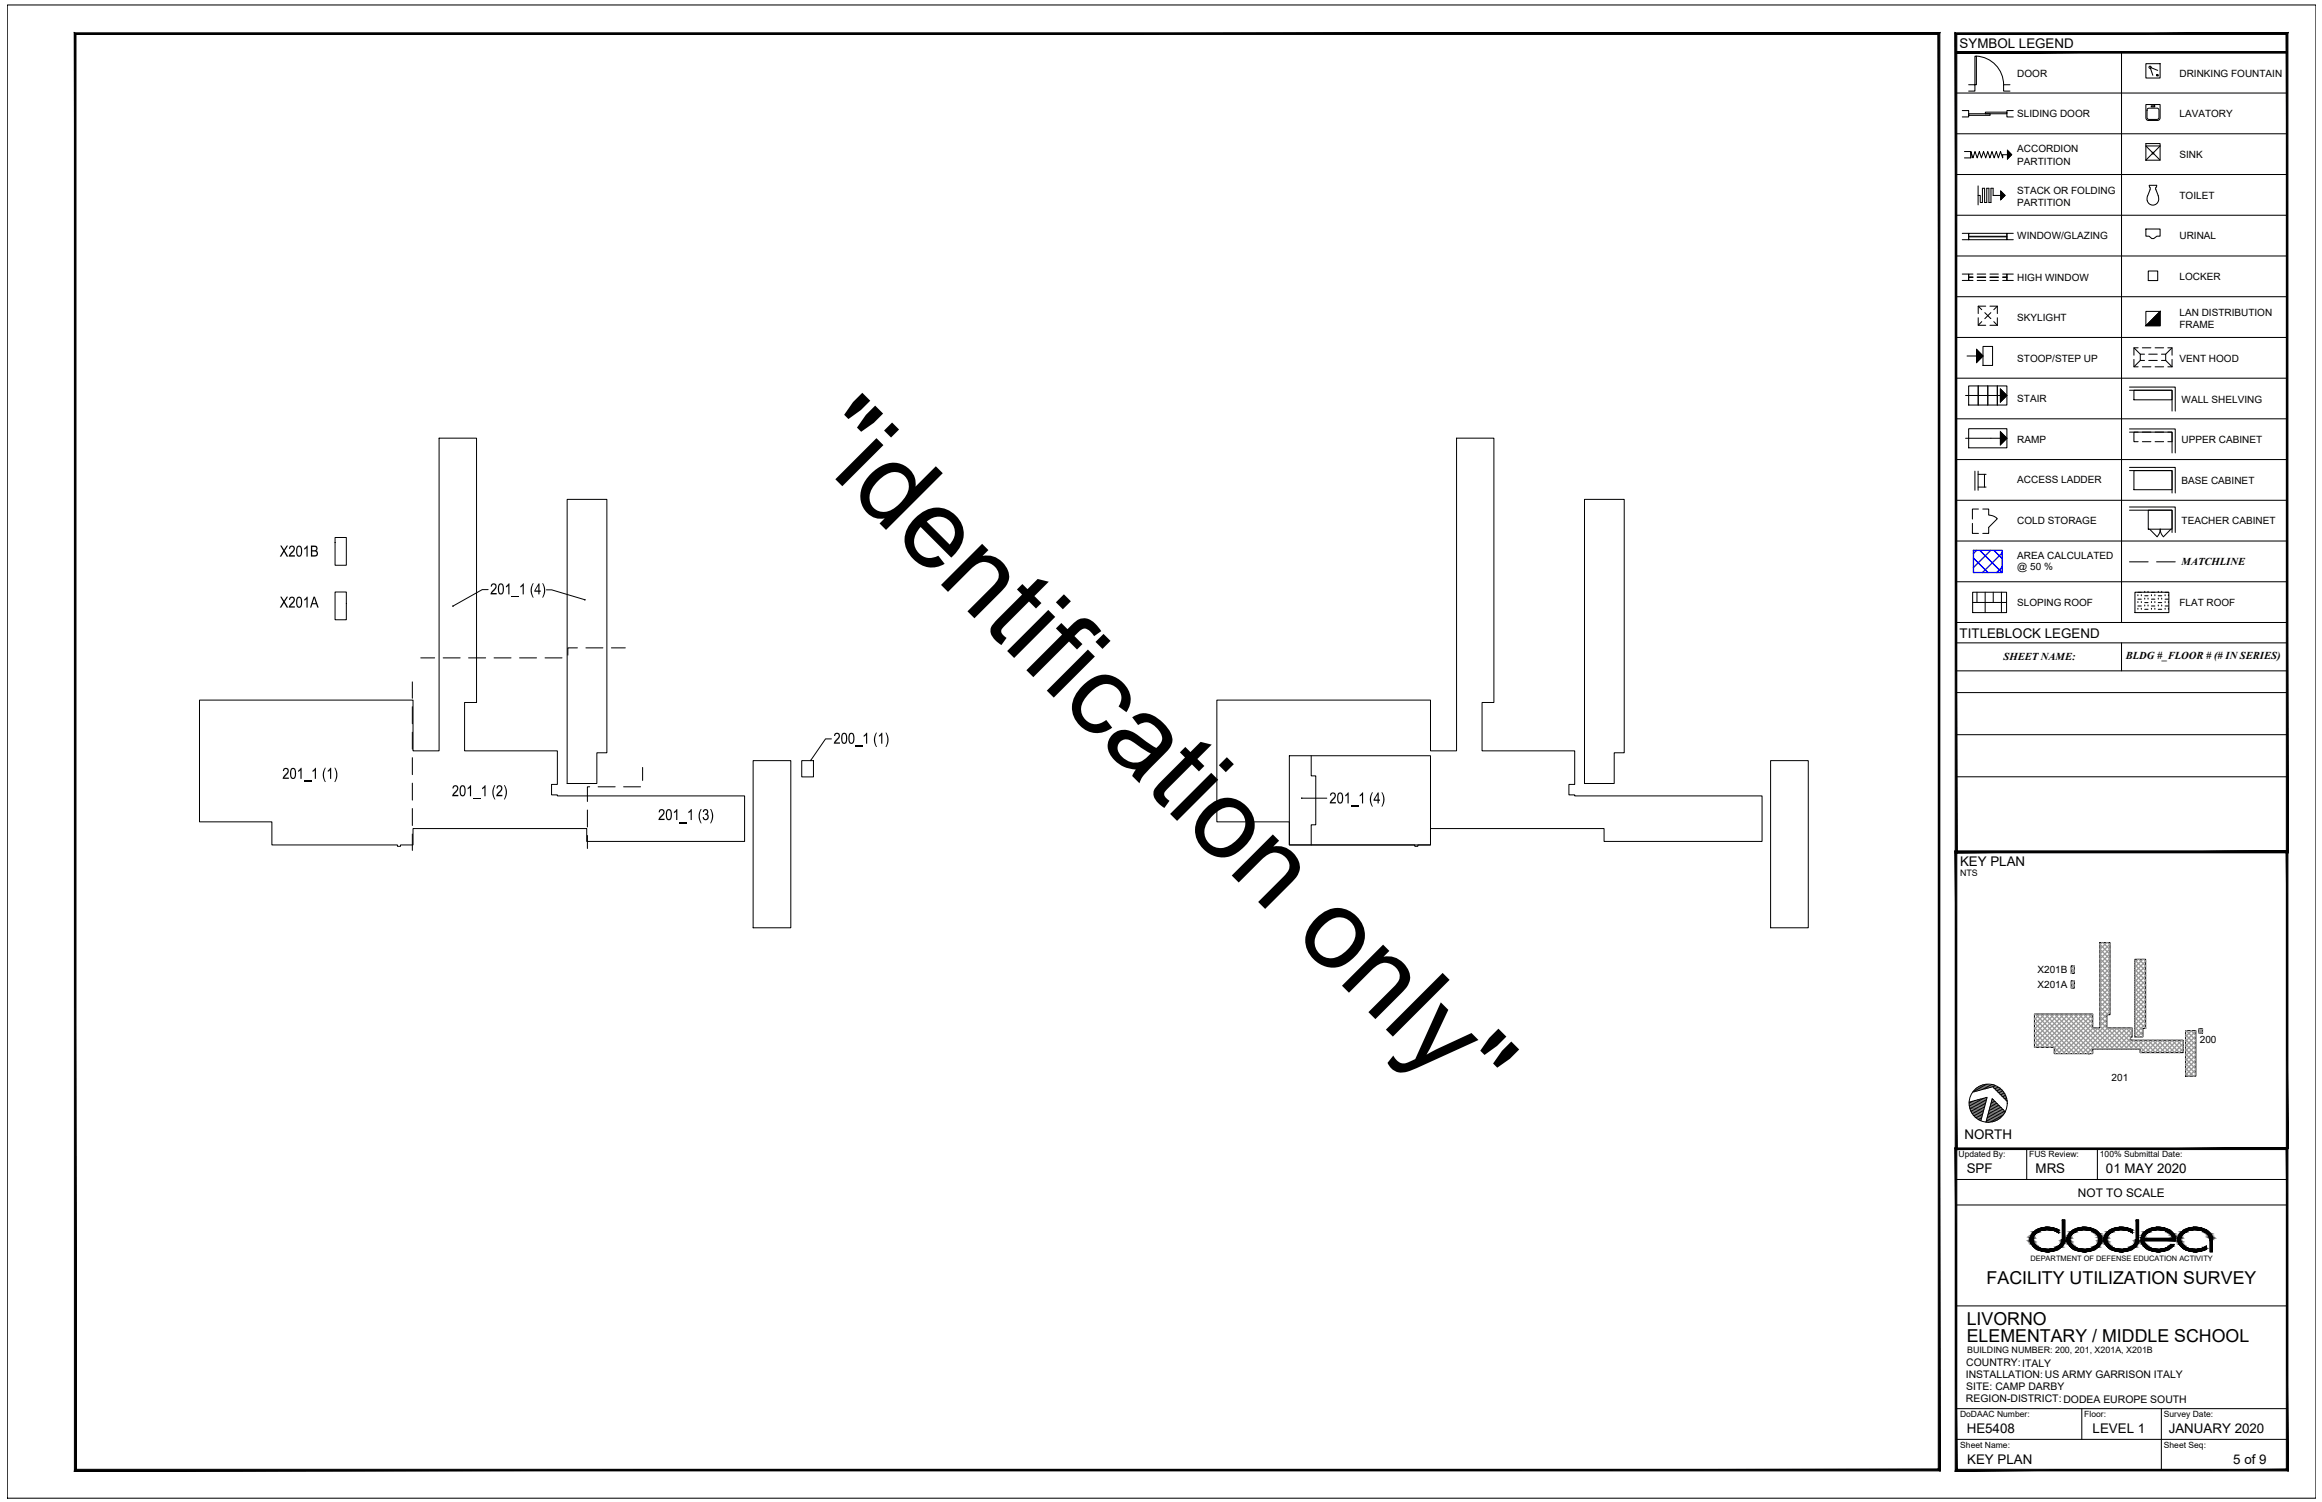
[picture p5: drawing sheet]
<svg xmlns="http://www.w3.org/2000/svg" width="432mm" height="279mm" viewBox="0 0 432 279" stroke-linecap="round" stroke-linejoin="round" font-family="sans-serif">
<defs><g id="words">
<text font-size="20.8" x="149.1" y="82.9" transform="rotate(45 149.1 82.9)">&quot;identification only&quot;</text>
<g font-size="3.3">
<text x="369.4" y="238.9">FACILITY UTILIZATION SURVEY</text>
<text x="365.7" y="246.4">LIVORNO</text>
<text x="365.7" y="249.6">ELEMENTARY / MIDDLE SCHOOL</text>
</g>
<g font-size="3.2">
<text x="52" y="103.5">X201B</text>
<text x="52" y="113">X201A</text>
<text x="91.1" y="110.6">201_1 (4)</text>
<text x="155" y="138.3">200_1 (1)</text>
<text x="52.5" y="144.9">201_1 (1)</text>
<text x="84" y="148.1">201_1 (2)</text>
<text x="247.2" y="149.5">201_1 (4)</text>
<text x="122.4" y="152.5">201_1 (3)</text>
</g>
<g font-size="2.5">
<text x="364.4" y="8.9">SYMBOL LEGEND</text>
<text x="364.4" y="118.7">TITLEBLOCK LEGEND</text>
<text x="364.5" y="161">KEY PLAN</text>
<text x="365.3" y="211.9">NORTH</text>
<text x="365.7" y="218.3">SPF</text>
<text x="378.5" y="218.3">MRS</text>
<text x="391.6" y="218.3">01 MAY 2020</text>
<text x="365.7" y="266.6">HE5408</text>
<text x="389.1" y="266.6">LEVEL 1</text>
<text x="403.3" y="266.6">JANUARY 2020</text>
<text x="365.8" y="272.3">KEY PLAN</text>
<text x="415.3" y="272.3">5 of 9</text>
</g>
<text font-size="2.2" x="386.4" y="222.6">NOT TO SCALE</text>
<g font-size="2">
<text x="405.7" y="105">MATCHLINE</text>
<text x="372.6" y="122.7">SHEET NAME:</text>
<text x="395.3" y="122.5">BLDG #_FLOOR # (# IN SERIES)</text>
</g>
<g font-size="1.9">
<text x="375.1" y="14.3">DOOR</text>
<text x="405.3" y="14.4">DRINKING FOUNTAIN</text>
<text x="375.1" y="21.8">SLIDING DOOR</text>
<text x="405.3" y="21.8">LAVATORY</text>
<text x="375.1" y="28.4">ACCORDION</text>
<text x="405.3" y="29.5">SINK</text>
<text x="375.1" y="30.6">PARTITION</text>
<text x="375.1" y="36.1">STACK OR FOLDING</text>
<text x="375.1" y="38.4">PARTITION</text>
<text x="405.3" y="37">TOILET</text>
<text x="375.1" y="44.5">WINDOW/GLAZING</text>
<text x="405.3" y="44.5">URINAL</text>
<text x="375.1" y="52.2">HIGH WINDOW</text>
<text x="405.3" y="52.1">LOCKER</text>
<text x="375.1" y="59.8">SKYLIGHT</text>
<text x="405.3" y="58.8">LAN DISTRIBUTION</text>
<text x="405.3" y="61.1">FRAME</text>
<text x="375.1" y="67.3">STOOP/STEP UP</text>
<text x="405.3" y="67.3">VENT HOOD</text>
<text x="375.1" y="74.8">STAIR</text>
<text x="405.7" y="74.9">WALL SHELVING</text>
<text x="375.1" y="82.5">RAMP</text>
<text x="405.7" y="82.5">UPPER CABINET</text>
<text x="375.1" y="89.9">ACCESS LADDER</text>
<text x="405.7" y="90">BASE CABINET</text>
<text x="375.1" y="97.6">COLD STORAGE</text>
<text x="405.7" y="97.5">TEACHER CABINET</text>
<text x="375.1" y="103.9">AREA CALCULATED</text>
<text x="375.1" y="106.1">@ 50 %</text>
<text x="375.1" y="112.7">SLOPING ROOF</text>
<text x="405.3" y="112.7">FLAT ROOF</text>
<text x="378.9" y="183.7">X201A</text>
<text x="378.9" y="181">X201B</text>
<text x="409.1" y="194">200</text>
<text x="392.7" y="201.1">201</text>
<text x="365.6" y="256.4">INSTALLATION: US ARMY GARRISON ITALY</text>
<text x="365.6" y="254.2">COUNTRY:ITALY</text>
<text x="365.6" y="260.9">REGION-DISTRICT: DODEA EUROPE SOUTH</text>
<text x="365.6" y="258.6">SITE: CAMP DARBY</text>
</g>
<g font-size="1.7">
<text x="364.5" y="162.9">NTS</text>
<text x="365.8" y="251.7">BUILDING NUMBER: 200, 201, X201A, X201B</text>
</g>
<g font-size="1.6">
<text x="364.2" y="215.3">Updated By:</text>
<text x="377.4" y="215.3">FUS Review:</text>
<text x="390.5" y="215.3">100% Submittal Date:</text>
<text x="364.5" y="263.6">DoDAAC Number:</text>
<text x="387.6" y="263.6">Floor:</text>
<text x="402.4" y="263.6">Survey Date:</text>
<text x="364.5" y="269.3">Sheet Name:</text>
<text x="402.4" y="269.3">Sheet Seq:</text>
</g>
<text font-size="1.4" x="377.6" y="234.6">DEPARTMENT OF DEFENSE EDUCATION ACTIVITY</text>
</g></defs>
<!-- layer: A-WALL-FULL-EXTR -->
<path d="M62.3 100h2.1v5.1h-2.1zM81.7 81.5h6.9v49.2h-2.2v9h17.2v6.2h-1v2h1v.2h34.9v8.4h-29.4v-2.4h-32.3v3.1h-2.3v.2h-.6v-.2h-23.3v-4.3h-13.5v-22.7h39.7v9.5h4.9zM105.5 92.9h7.4v47.1h-1.9v5.7h-5.5zM270.9 81.5h6.9v49.2h-2.2v9h17.2v6.2h-1v2h1v.2h34.9v8.4h-29.4v-2.4h-32.3v3.1h-2.3v.2h-.6v-.2h-23.3v-4.3h-13.5v-22.7h39.7v9.5h4.9zM294.7 92.9h7.3v47.1h-1.8v5.7h-5.5zM62.3 110.1h2.1v5.2h-2.1zM140.1 141.5h7v31.1h-7zM149.1 141.5h2.2v3h-2.2zM239.8 140.6h26.2v16.6h-26.2zM243.8 140.6v3.7h.9v9.1h-.9v3.8M329.3 141.5h7v31.1h-7z" fill="none" stroke="#000" stroke-width=".19"/>
<!-- layer: G-ANNO-MATC -->
<g fill="none" stroke="#000" stroke-width=".19">
<path d="M76.7 126.8v3.1M76.7 131.5v3.1M76.7 136.2v3.2M78.2 122.4h2.6M82.4 122.4h3.2M87.1 122.4h3.2M91.9 122.4h3.1M96.6 122.4h3.2M101.4 122.4h3.1M107.4 120.5h-1.8v1.4M109 120.5h3.1M113.7 120.5h2.6"/>
<path d="M76.7 140.9v3.2M76.7 145.7v3.1M76.7 150.4v3.2M76.7 155.1v3.1M109.2 150.7v3.1M109.2 155.4v2.4M109.7 146.4h-.5v2.7M111.2 146.4h3.2M116 146.4h3.1M119.5 142.8v2.4"/>
</g>
<!-- layer: 0 -->
<path d="M84.2 112.7l.1 .1M90.8 109.7h-1.1l-5.5 3.1M101.6 109.7h1l6.2 1.9M108.8 111.5l-.1 .1M154.6 137.4h-1.1l-2.8 4.1M150.7 141.4l.1 .1M242 148.5h4.7M242.1 148.4v.1" fill="none" stroke="#000" stroke-width=".19"/>
<!-- layer: XTB|G-ANNO-TEXT -->
<g fill="none" stroke="#000" stroke-width=".19">
<path d="M1.3 .9h429.4v277.8h-429.4zM363.7 9.7h61.6M363.7 17.3h61.6M394.5 9.7v106.1M363.7 24.9h61.6M363.7 32.5h61.6M363.7 40h61.6M363.7 47.6h61.6M363.7 55.2h61.6M363.7 62.8h61.6M363.7 70.4h61.6M363.7 77.9h61.6"/>
<path d="M363.7 85.5h61.6M363.7 93.1h61.6M363.7 100.6h61.6M363.7 108.2h61.6M363.7 115.8h61.6M363.7 128.8h61.6M363.7 136.7h61.6M363.7 144.5h61.6M363.7 219.4h61.6M363.7 213.7h61.6M376.9 213.7v5.7M390 213.7v5.7"/>
<path d="M363.7 224.1h61.6M378.2 229.9l-.2 .7 .2 .6M378.2 231.2a3.3 3.3 0 0 0 3.6 1.1M378.8 229.3l-.6 .6M381.8 228.9a3.9 3.9 0 0 0-3 .4M381.9 228.9l.8 .4M382.7 229.3l.1 .1M382.8 228.8a3.8 3.8 0 0 0-5.1 1.2 2.35 2.35 0 0 0 2.1 2.8 3.4 3.4 0 0 0 4.1-1.9l.1-4h-.5v3.7l-.2 .6M382.8 228.8v.6M383.3 231.2l-.6 .6-.8 .5M384.4 230.6h.1M384.9 230.6l.2 .6"/>
<path d="M384.9 230.6h.1M385 229.2a3.9 3.9 0 0 1 5.6 .5 2.24 2.24 0 0 1-2.1 3.1 3.4 3.4 0 0 1-4.1-1.9l.1-.9zM385.1 229.9l-.2 .7M385.1 231.2l.6 .6M385.7 229.3a3.8 3.8 0 0 1 3.9 0M385.7 229.3l-.6 .6M389.5 229.3l.7 .6M390.2 231.2a3.4 3.4 0 0 1-4.5 .7M390.2 229.9l.1 .7-.1 .6M391.9 229.9l-.2 .7 .2 .6M391.9 231.2l.6 .6M392.5 229.3a3.8 3.8 0 0 1 3.9 0"/>
<path d="M392.5 229.3l-.6 .6M396.5 228.8a3.8 3.8 0 0 0-5.1 1.2 2.35 2.35 0 0 0 2.2 2.8 4.2 4.2 0 0 0 3.1-.6M396.6 228.8l-.1 .6-.1-.1M397 231.2a3.4 3.4 0 0 1-4.5 .7M397.2 230.6l-.2 .6M397.2 230.6v-3.7h.5v4l-.4 .8-.6 .5M398.8 231.2l-.2-.4h5.9a2.66 2.66 0 0 0-2.8-2.5 3.2 3.2 0 0 0-3.5 2 2.56 2.56 0 0 0 2.5 2.5 3.7 3.7 0 0 0 3.6-1.3h-.6l-.4 .4-.9 .4M398.8 229.9l-.2 .4h5.5M398.8 231.2l.6 .7 .9 .4M399.4 229.3l-.6 .6M400.3 228.9l-.9 .4M402.4 228.9a4.1 4.1 0 0 0-2.2 0"/>
<path d="M402.4 232.3a4.1 4.1 0 0 1-2.2 0M402.4 228.9l.9 .4M403.3 229.3l.6 .6M403.9 229.9l.2 .4M405.7 229.9l-.2 .7 .2 .6M405.7 231.2a3.4 3.4 0 0 0 4.5 .7M406.3 229.3a3.8 3.8 0 0 1 3.9 0M406.3 229.3l-.6 .6M410.2 229.3l.6 .6M410.3 231.8h-.1M410.3 231.8v.5M410.8 229.9l.2 .7v2.3h.4v-2.3a2.87 2.87 0 0 0-3.2-2.3 2.92 2.92 0 0 0-3.2 2.3 2.89 2.89 0 0 0 3.2 2.2l1.2-.1 .9-.4"/>
<path d="M363.7 242.9h61.6M363.7 267.8h61.6M363.7 262h61.6M387.1 262v5.8M401.9 262v11.5"/>
</g>
<g fill="#000" stroke="#000" stroke-width=".19">
<path d="M379.9 232.8h1.7zM380.4 228.3h.8zM382.4 229.1h.4v.2zM386.8 232.8h1.6zM387.2 228.3h.8zM391.7 229.5h.6zM393.7 232.8h1.6zM394.1 228.3h.8zM396.2 229.1h.4v.2zM400.6 232.8h1.6zM401 228.3h.8zM407.4 232.8h1.6z"/>
<path d="M407.8 228.3h.8zM409 232.3h1.3zM410.2 231.9l.1-.1z"/>
<path d="M363.7 9.6v.3l61.6-.3zM363.7 9.9l61.6-.3v.3z"/>
<path d="M363.9 6.4h61.3l.3-.3zM363.6 6.1h61.9l-61.6 .3zM363.6 6.1l.3 152.2v-151.9zM363.6 6.1l.3 152.2-.3 .3zM363.9 158.3l-.3 .3 61.6-.3zM363.6 158.6l61.6-.3 .3 .3zM425.2 6.4v151.9l.3 .3zM425.2 6.4l.3-.3v152.5z"/>
<path d="M363.6 158.3v55.4h.3zM363.6 158.3l.3 .3v55.1zM363.6 158.3l.3 .3 61.6-.3zM363.9 158.6l61.6-.3-.3 .3zM425.5 158.3l-.3 .3 .3 55.1zM425.2 158.6l.3 55.1h-.3z"/>
<path d="M377.8 231.5h.6zM377.8 231.5h.6z"/>
<path d="M377.6 230.6l.4 .2v-.2zM377.6 230.6l.4 .2h-.4z"/>
<path d="M377.6 230.3l.4 .1zM377.6 230.3l.4 .1z"/>
<path d="M377.6 230.4l.4 .2v-.2zM377.6 230.4l.4 .2h-.4z"/>
<path d="M377.6 230.8h.4zM377.6 230.8h.4z"/>
<path d="M377.6 230.8l.5 .1-.1-.1zM377.6 230.8l.5 .1h-.5z"/>
<path d="M377.6 230.2l.4 .1 .1-.1zM377.6 230.2l.4 .1h-.4z"/>
<path d="M377.6 230.9l.5 .1v-.1zM377.6 230.9l.5 .1h-.5z"/>
<path d="M377.6 230.1h.5zM377.6 230.1h.5z"/>
<path d="M377.6 230.1l.5 .1v-.1zM377.6 230.1l.5 .1h-.5z"/>
<path d="M377.6 231l.5 .1zM377.6 231l.5 .1z"/>
<path d="M377.6 231.1l.6 .1-.1-.1zM377.6 231.1l.6 .1h-.5z"/>
<path d="M377.7 229.9l.4 .2 .1-.2zM377.7 229.9l.4 .2h-.5z"/>
<path d="M377.7 231.2l.5 .1zM377.7 231.2l.5 .1z"/>
<path d="M377.7 229.9h.5zM377.7 229.9h.5z"/>
<path d="M377.7 231.3l.7 .2-.2-.2zM377.7 231.3l.7 .2h-.6z"/>
<path d="M377.8 229.7l.4 .2 .2-.2zM377.8 229.7l.4 .2h-.5z"/>
<path d="M377.8 231.5l.8 .2-.2-.2zM377.8 231.5l.8 .2h-.6z"/>
<path d="M378 229.5h.6zM378 229.5h.6z"/>
<path d="M378 229.5l.4 .2 .2-.2zM378 229.5l.4 .2h-.6zM377.8 229.7h.6zM377.8 229.7h.6z"/>
<path d="M378 231.7h.6zM378 231.7h.6z"/>
<path d="M378 231.7l.8 .2-.2-.2zM378 231.7l.8 .2h-.7z"/>
<path d="M378.1 229.3l.5 .2 .2-.2zM378.1 229.3l.5 .2h-.6z"/>
<path d="M378.1 231.9h.8zM378.1 231.9h.8z"/>
<path d="M378.1 229.2h.8zM378.1 229.2l.7 .1z"/>
<path d="M378.1 231.9l1 .1-.2-.1zM378.1 231.9l1 .1h-.8z"/>
<path d="M378.3 229.1l.6 .1 .2-.1zM378.1 229.2l.2-.1 .6 .1z"/>
<path d="M378.3 232l.9 .1zM378.3 232l.9 .1z"/>
<path d="M378.3 229.1h.9zM378.3 229.1h.8z"/>
<path d="M378.3 232.1h1.1zM378.3 232.1h1.1z"/>
<path d="M378.4 229h1zM378.3 229.1h.9z"/>
<path d="M378.4 232.1l1.2 .2zM378.4 232.1l1.2 .2h-1z"/>
<path d="M378.6 228.9l.8 .1 .2-.1zM378.4 229l.2-.1 .8 .1z"/>
<path d="M378.6 232.3h1.1zM378.6 232.3h1.1z"/>
<path d="M378.6 228.9h1.1zM378.6 228.9h1z"/>
<path d="M378.6 232.3h1.4zM378.6 232.3h1.4z"/>
<path d="M379.9 232.8h1.3zM380.4 232.8h.8z"/>
<path d="M378.7 228.8h1.3zM378.6 228.9h1.1z"/>
<path d="M378.7 232.3l1.7 .1zM378.7 232.3l1.7 .1z"/>
<path d="M378.8 228.8h1.6zM378.7 228.8h1.3z"/>
<path d="M378.8 232.4h2zM378.8 232.4h2z"/>
<path d="M378.8 228.7h2zM378.8 228.8h1.6z"/>
<path d="M380.4 228.3l1.2 .1zM379.9 228.4h1.7z"/>
<path d="M379.9 228.4h2.1zM379.6 228.4h2.4z"/>
<path d="M379.6 228.4l2.7 .2-.3-.2zM379.3 228.6l.3-.2 2.7 .2z"/>
<path d="M379.6 232.7h2.4zM379.6 232.7l2 .1z"/>
<path d="M379.3 228.6h3zM379.2 228.6h3.1z"/>
<path d="M379.2 228.6l3.4 .1-.3-.1zM379 228.7l.2-.1 3.4 .1z"/>
<path d="M379.2 232.6l2.8 .1 .3-.1zM379.2 232.6l2.8 .1z"/>
<path d="M382.4 229.1l.4 .2zM382.7 229.3l.1 .1z"/>
<path d="M379 228.7h3.6zM378.9 228.7h3.7z"/>
<path d="M378.9 228.7h3.8zM378.8 228.7h3.9z"/>
<path d="M378.9 232.4l3.4 .2 .3-.2zM378.9 232.4l3.4 .2h-3.1z"/>
<path d="M380.8 228.7l1.9 .1zM380.8 228.7l1.9 .1z"/>
<path d="M378.8 232.4h3.9zM378.8 232.4h3.8z"/>
<path d="M381.1 228.8h1.7zM381.1 228.8h1.7z"/>
<path d="M381.1 232.4h1.6zM380.8 232.4h1.9z"/>
<path d="M381.5 228.8h1.3zM381.5 228.8h1.3z"/>
<path d="M381.5 232.3h1.3zM381.1 232.4h1.6z"/>
<path d="M381.5 228.8l1.3 .1zM381.5 228.8l1.3 .1z"/>
<path d="M381.9 228.9l.9 .1v-.1zM381.9 228.9l.9 .1z"/>
<path d="M382.2 229l.6 .1v-.1zM382.2 229l.6 .1z"/>
<path d="M381.9 232.3h1zM381.5 232.3h1.3z"/>
<path d="M381.9 232.3h1.1zM381.9 232.3h1z"/>
<path d="M382.2 232.1l.8 .2 .1-.2zM381.9 232.3l.3-.2 .8 .2z"/>
<path d="M383.2 231.5h.5zM383.2 231.5h.5z"/>
<path d="M382.3 232.1h.9zM382.2 232.1h.9z"/>
<path d="M382.4 232h.8zM382.3 232.1h.9z"/>
<path d="M382.6 231.9l.6 .1 .2-.1zM382.4 232l.2-.1 .6 .1z"/>
<path d="M382.7 231.9h.7zM382.6 231.9h.8z"/>
<path d="M382.9 231.7h.7zM382.9 231.7h.7z"/>
<path d="M382.9 231.7l.5 .2 .2-.2zM382.7 231.9l.2-.2 .5 .2z"/>
<path d="M383.2 231.5l.4 .2 .1-.2zM383.2 231.5l.4 .2h-.7z"/>
<path d="M383.3 231.2l.5 .1zM383.3 231.2l.5 .1z"/>
<path d="M383.3 231.3l.4 .2 .1-.2zM383.3 231.3l.4 .2h-.5z"/>
<path d="M383.4 231l.5 .1zM383.4 231l.5 .1z"/>
<path d="M383.4 231.1l.4 .1 .1-.1zM383.4 231.1l.4 .1h-.5z"/>
<path d="M383.5 230.9l.4 .1v-.1zM383.5 230.9l.4 .1h-.5z"/>
<path d="M383.5 230.8h.5zM383.5 230.8h.5z"/>
<path d="M383.5 230.8l.4 .1 .1-.1zM383.5 230.8l.4 .1h-.4z"/>
<path d="M383.5 226.9l.5 3.7v-3.7zM383.5 226.9l.5 3.7h-.5z"/>
<path d="M383.5 230.6l.5 .2v-.2zM383.5 230.6l.5 .2h-.5z"/>
<path d="M384.7 229.7h.5zM384.7 229.7h.5z"/>
<path d="M384.7 231.5h.5zM384.7 231.5h.5z"/>
<path d="M384.4 230.6l.5 .2v-.2zM384.4 230.6l.5 .2h-.5z"/>
<path d="M384.4 230.3l.5 .1zM384.4 230.3l.5 .1z"/>
<path d="M384.4 230.4l.5 .2v-.2zM384.4 230.4l.5 .2h-.5z"/>
<path d="M384.4 230.8h.5zM384.4 230.8h.5z"/>
<path d="M384.4 230.8l.5 .1v-.1zM384.4 230.8l.5 .1h-.5z"/>
<path d="M384.4 230.2l.5 .1v-.1zM384.4 230.2l.5 .1h-.5z"/>
<path d="M384.4 230.9l.6 .1-.1-.1zM384.4 230.9l.6 .1h-.5z"/>
<path d="M384.5 230.1h.5zM384.5 230.1h.5z"/>
<path d="M384.5 230.1l.4 .1 .1-.1zM384.5 230.1l.4 .1h-.5z"/>
<path d="M384.5 231l.5 .1zM384.5 231l.5 .1z"/>
<path d="M384.5 231.1l.6 .1-.1-.1zM384.5 231.1l.6 .1h-.6z"/>
<path d="M384.5 229.9l.5 .2 .1-.2zM384.5 229.9l.5 .2h-.5z"/>
<path d="M384.5 231.2l.6 .1zM384.5 231.2l.6 .1z"/>
<path d="M384.5 229.9h.6zM384.5 229.9h.6z"/>
<path d="M384.5 231.3l.7 .2-.1-.2zM384.5 231.3l.7 .2h-.5z"/>
<path d="M384.7 229.7l.4 .2 .1-.2zM384.7 229.7l.4 .2h-.6z"/>
<path d="M384.7 231.5l.7 .2-.2-.2zM384.7 231.5l.7 .2h-.6z"/>
<path d="M384.8 229.5h.6zM384.8 229.5h.7z"/>
<path d="M384.8 229.5l.4 .2 .2-.2zM384.8 229.5l.4 .2h-.5z"/>
<path d="M384.8 231.7h.7zM384.8 231.7h.7z"/>
<path d="M384.8 231.7l.9 .2-.2-.2zM384.8 231.7l.9 .2h-.7z"/>
<path d="M385 229.3l.5 .2 .2-.2zM385 229.3l.5 .2h-.7z"/>
<path d="M385 231.9h.7zM385 231.9h.7z"/>
<path d="M385 229.2h.7zM385 229.2l.7 .1z"/>
<path d="M385 231.9l.9 .1-.2-.1zM385 231.9l.9 .1h-.8z"/>
<path d="M385.1 229.1l.6 .1 .2-.1zM385 229.2l.1-.1 .6 .1z"/>
<path d="M385.1 232l1 .1zM385.1 232l1 .1z"/>
<path d="M385.2 229.1h.9zM385.2 229.1h.7z"/>
<path d="M385.2 232.1h1zM385.2 232.1h1z"/>
<path d="M385.3 229h.9zM385.2 229.1h.9z"/>
<path d="M385.3 232.1l1.2 .2zM385.3 232.1l1.2 .2h-1.1z"/>
<path d="M385.4 228.9l.8 .1 .3-.1zM385.3 229l.1-.1 .8 .1z"/>
<path d="M385.4 232.3h1.1zM385.4 232.3h1.1z"/>
<path d="M385.4 228.9h1.1zM385.4 228.9h1.1z"/>
<path d="M385.4 232.3h1.5zM385.4 232.3h1.5z"/>
<path d="M386.8 232.8h1.2zM387.2 232.8h.8z"/>
<path d="M385.6 228.8h1.3zM385.4 228.9h1.1z"/>
<path d="M385.6 232.3l1.7 .1zM385.6 232.3l1.7 .1z"/>
<path d="M385.6 228.8h1.7zM385.6 228.8h1.3z"/>
<path d="M385.6 232.4h2zM385.6 232.4h2z"/>
<path d="M385.7 228.7h1.9zM385.6 228.8h1.7z"/>
<path d="M387.2 228.3l1.2 .1zM386.8 228.4h1.6z"/>
<path d="M386.8 228.4h2zM386.4 228.4h2.4z"/>
<path d="M386.4 228.4l2.8 .2-.4-.2zM386.1 228.6l.3-.2 2.8 .2z"/>
<path d="M386.4 232.7h2.4zM386.4 232.7l2 .1z"/>
<path d="M386.1 228.6l3.4 .1-.3-.1zM385.7 228.7l.4-.1 3.4 .1z"/>
<path d="M386.1 232.6l2.7 .1 .4-.1zM386.1 232.6l2.7 .1z"/>
<path d="M385.7 228.7h3.8zM385.7 228.7h3.8z"/>
<path d="M385.7 232.4l3.5 .2 .3-.2zM385.7 232.4l3.5 .2h-3.1z"/>
<path d="M387.6 228.7l2 .1zM387.6 228.7l2 .1z"/>
<path d="M385.7 232.4h3.8zM385.7 232.4h3.8z"/>
<path d="M388 228.8h1.7zM388 228.8h1.7z"/>
<path d="M388 232.4h1.6zM387.6 232.4h1.9z"/>
<path d="M388.4 228.8l1.4 .1zM388.4 228.8l1.4 .1z"/>
<path d="M388.4 232.3h1.3zM388 232.4h1.6z"/>
<path d="M388.7 228.9h1.1zM388.7 228.9h1.1z"/>
<path d="M388.7 232.3h1.1zM388.4 232.3h1.3z"/>
<path d="M388.7 228.9l1.2 .1-.1-.1zM388.7 228.9l1.2 .1z"/>
<path d="M388.7 232.3h1.1zM388.7 232.3h1.1z"/>
<path d="M389 229l1 .1zM389 229l1 .1z"/>
<path d="M389 232.1l.8 .2 .1-.2zM388.7 232.3l.3-.2 .8 .2z"/>
<path d="M390 229.7h.6zM390 229.7h.6z"/>
<path d="M390 231.5h.6zM390 231.5h.6z"/>
<path d="M389.2 229.1h.9zM389.2 229.1h.9z"/>
<path d="M389.2 232.1h.8zM389 232.1h.9z"/>
<path d="M389.3 229.1l.9 .1-.1-.1zM389.3 229.1l.9 .1h-.7z"/>
<path d="M389.3 232h.8zM389.2 232.1h.8z"/>
<path d="M389.5 229.2l.8 .1zM389.5 229.2l.8 .1z"/>
<path d="M389.5 231.9l.6 .1 .1-.1zM389.3 232l.2-.1 .6 .1z"/>
<path d="M389.6 229.3l.8 .2-.1-.2zM389.6 229.3l.8 .2h-.6z"/>
<path d="M389.6 231.9h.7zM389.5 231.9h.7z"/>
<path d="M389.8 229.5h.6zM389.8 229.5h.6z"/>
<path d="M389.8 229.5l.8 .2-.2-.2zM389.8 229.5l.8 .2h-.6z"/>
<path d="M389.8 231.7h.6zM389.8 231.7h.6z"/>
<path d="M389.8 231.7l.5 .2 .1-.2zM389.6 231.9l.2-.2 .5 .2z"/>
<path d="M390 229.7l.7 .2-.1-.2zM390 229.7l.7 .2h-.5z"/>
<path d="M390 231.5l.4 .2 .2-.2zM390 231.5l.4 .2h-.6z"/>
<path d="M390.2 229.9h.5zM390.2 229.9h.5z"/>
<path d="M390.2 229.9l.6 .2-.1-.2zM390.2 229.9l.6 .2h-.5z"/>
<path d="M390.2 231.2l.5 .1zM390.2 231.2l.5 .1z"/>
<path d="M390.2 231.3l.4 .2 .1-.2zM390.2 231.3l.4 .2h-.6z"/>
<path d="M390.3 230.1h.5zM390.3 230.1h.5z"/>
<path d="M390.3 230.1l.5 .1v-.1zM390.3 230.1l.5 .1z"/>
<path d="M390.3 231l.5 .1zM390.3 231l.5 .1z"/>
<path d="M390.3 231.1l.4 .1 .1-.1zM390.3 231.1l.4 .1h-.5z"/>
<path d="M390.3 230.2l.5 .1v-.1zM390.3 230.2l.5 .1h-.5z"/>
<path d="M390.3 230.9l.5 .1v-.1zM390.3 230.9l.5 .1h-.5z"/>
<path d="M390.3 230.3l.5 .1zM390.3 230.3l.5 .1z"/>
<path d="M390.3 230.4l.5 .2v-.2zM390.3 230.4l.5 .2h-.4z"/>
<path d="M390.4 230.6l.4 .2v-.2zM390.4 230.6l.4 .2h-.5z"/>
<path d="M390.3 230.8h.5zM390.3 230.8h.5z"/>
<path d="M390.3 230.8l.5 .1v-.1zM390.3 230.8l.5 .1h-.5z"/>
<path d="M391.5 231.5h.6zM391.5 231.5h.6z"/>
<path d="M391.3 230.4l.4 .2v-.2zM391.3 230.4l.4 .2h-.4z"/>
<path d="M391.3 230.6l.4 .2v-.2zM391.3 230.6l.4 .2h-.4z"/>
<path d="M391.3 230.8h.5zM391.3 230.8h.5z"/>
<path d="M391.3 230.3h.5zM391.3 230.3l.4 .1z"/>
<path d="M391.3 230.8l.5 .1v-.1zM391.3 230.8l.5 .1h-.5z"/>
<path d="M391.3 230.2l.5 .1v-.1zM391.3 230.2l.5 .1h-.5z"/>
<path d="M391.3 230.9l.5 .1v-.1zM391.3 230.9l.5 .1h-.5z"/>
<path d="M391.3 230.1l.5 .1v-.1zM391.3 230.1l.5 .1h-.5z"/>
<path d="M391.3 231l.6 .1zM391.3 231l.6 .1z"/>
<path d="M391.4 230.1h.5zM391.4 230.1h.4z"/>
<path d="M391.4 231.1l.5 .1v-.1zM391.4 231.1l.5 .1h-.5z"/>
<path d="M391.4 229.9l.5 .2v-.2zM391.4 229.9l.5 .2h-.5z"/>
<path d="M391.4 231.2l.6 .1zM391.4 231.2l.6 .1z"/>
<path d="M391.4 229.9h.6zM391.4 229.9h.5z"/>
<path d="M391.4 231.3l.7 .2-.1-.2zM391.4 231.3l.7 .2h-.6z"/>
<path d="M391.5 229.7l.5 .2 .1-.2zM391.5 229.7l.5 .2h-.6z"/>
<path d="M391.5 231.5l.8 .2-.2-.2zM391.5 231.5l.8 .2h-.6z"/>
<path d="M391.7 229.5l.4 .2 .2-.2zM391.7 229.5l.4 .2h-.6zM391.5 229.7h.6zM391.5 229.7h.6z"/>
<path d="M391.7 231.7h.6zM391.7 231.7h.6z"/>
<path d="M391.7 231.7l.8 .2-.2-.2zM391.7 231.7l.8 .2h-.6z"/>
<path d="M391.9 229.3l.4 .2 .2-.2zM391.9 229.3l.4 .2h-.6zM391.7 229.5h.6z"/>
<path d="M391.9 231.9h.7zM391.9 231.9h.7z"/>
<path d="M391.9 229.2h.7zM391.9 229.2l.6 .1z"/>
<path d="M391.9 231.9l.9 .1-.2-.1zM391.9 231.9l.9 .1h-.8z"/>
<path d="M392 229.1l.6 .1 .2-.1zM391.9 229.2l.1-.1 .6 .1z"/>
<path d="M392 232l1 .1zM392 232l1 .1z"/>
<path d="M392.1 229.1h.9zM392.1 229.1h.7z"/>
<path d="M392.1 232.1h1zM392.1 232.1h1z"/>
<path d="M392.2 229h.9zM392.1 229.1h.9z"/>
<path d="M392.2 232.1l1.2 .2zM392.2 232.1l1.2 .2h-1.1z"/>
<path d="M392.3 228.9h1.1zM392.3 228.9h1.1z"/>
<path d="M392.3 228.9l.8 .1 .3-.1zM392.2 229l.1-.1 .8 .1z"/>
<path d="M392.3 232.3h1.1zM392.3 232.3h1.1z"/>
<path d="M392.3 232.3h1.5zM392.3 232.3h1.5z"/>
<path d="M393.7 232.8h1.2zM394.1 232.8h.8z"/>
<path d="M392.4 228.8h1.4zM392.3 228.9h1.1z"/>
<path d="M392.4 232.3l1.7 .1zM392.4 232.3l1.7 .1z"/>
<path d="M392.5 228.8h1.6zM392.4 228.8h1.4z"/>
<path d="M392.5 232.4h2zM392.5 232.4h2z"/>
<path d="M392.5 228.7h2zM392.5 228.7l1.6 .1z"/>
<path d="M394.1 228.3l1.2 .1zM393.7 228.4h1.6z"/>
<path d="M393.7 228.4h2zM393.3 228.4h2.4z"/>
<path d="M393.3 228.4l2.7 .2-.3-.2zM393 228.6l.3-.2 2.7 .2z"/>
<path d="M393.3 232.7h2.4zM393.3 232.7l2 .1z"/>
<path d="M393 228.6h3zM392.9 228.6h3.1z"/>
<path d="M392.9 228.6l3.4 .1-.3-.1zM392.7 228.7l.2-.1 3.4 .1z"/>
<path d="M392.9 232.6l2.8 .1 .3-.1zM392.9 232.6l2.8 .1z"/>
<path d="M396.2 229.1l.4 .2zM396.4 229.3l.2 .1z"/>
<path d="M392.7 228.7h3.7zM392.6 228.7h3.8z"/>
<path d="M392.6 228.7h3.8zM392.5 228.7h3.9z"/>
<path d="M392.6 232.4l3.4 .2 .4-.2zM392.6 232.4l3.4 .2h-3.1z"/>
<path d="M394.5 228.7l1.9 .1zM394.5 228.7l1.9 .1z"/>
<path d="M392.5 232.4h3.9zM392.5 232.4h3.9z"/>
<path d="M394.9 228.8h1.7zM394.9 228.8h1.7z"/>
<path d="M394.9 232.4h1.5zM394.5 232.4h1.9z"/>
<path d="M395.2 232.3h1.3zM394.9 232.4h1.5z"/>
<path d="M395.2 228.8h1.4zM395.2 228.8h1.4z"/>
<path d="M395.3 228.8l1.3 .1zM395.3 228.8l1.3 .1z"/>
<path d="M395.6 228.9l1 .1v-.1zM395.6 228.9l1 .1z"/>
<path d="M395.9 229l.7 .1v-.1zM395.9 229l.7 .1z"/>
<path d="M395.6 232.3h1.1zM395.2 232.3h1.3z"/>
<path d="M395.6 232.3h1.1zM395.6 232.3h1.1z"/>
<path d="M395.9 232.1l.8 .2 .1-.2zM395.6 232.3l.3-.2 .8 .2z"/>
<path d="M396.9 231.5h.5zM396.9 231.5h.5z"/>
<path d="M396 232.1h.9zM395.9 232.1h.9z"/>
<path d="M396.2 232h.8zM396 232.1h.9z"/>
<path d="M396.4 231.9l.6 .1 .1-.1zM396.2 232l.2-.1 .6 .1z"/>
<path d="M396.4 231.9h.7zM396.4 231.9h.7z"/>
<path d="M396.7 231.7h.6zM396.7 231.7h.6z"/>
<path d="M396.7 231.7l.4 .2 .2-.2zM396.4 231.9l.3-.2 .4 .2z"/>
<path d="M396.9 231.5l.4 .2 .1-.2zM396.9 231.5l.4 .2h-.6z"/>
<path d="M397 231.3l.4 .2 .1-.2zM397 231.3l.4 .2h-.5z"/>
<path d="M397.1 231.2h.5zM397.1 231.2l.4 .1z"/>
<path d="M397.1 231.1l.5 .1v-.1zM397.1 231.1l.5 .1h-.5z"/>
<path d="M397.1 231h.5zM397.1 231l.5 .1z"/>
<path d="M397.2 230.9l.4 .1 .1-.1zM397.2 230.9l.4 .1h-.5z"/>
<path d="M397.2 230.8l.5 .1v-.1zM397.2 230.8l.5 .1h-.5z"/>
<path d="M397.2 226.9l.5 3.7v-3.7zM397.2 226.9l.5 3.7h-.5z"/>
<path d="M397.2 230.6l.5 .2v-.2zM397.2 230.6l.5 .2h-.5z"/>
<path d="M397.2 230.8h.5zM397.2 230.8h.5z"/>
<path d="M398.2 230.8h.4zM398.2 230.8h.4z"/>
<path d="M398.4 229.7h.6zM398.4 229.7h.6z"/>
<path d="M398.2 230.3h.4zM398.2 230.3h.4z"/>
<path d="M398.2 230.8l.5 .2-.1-.2zM398.2 230.8l.5 .2h-.5z"/>
<path d="M398.2 230.2l.4 .1 .1-.1zM398.2 230.2l.4 .1h-.4z"/>
<path d="M398.2 231h.5zM398.2 231h.5z"/>
<path d="M398.2 230.1h.5zM398.2 230.1l.5 .1z"/>
<path d="M398.2 231l.6 .2-.1-.2zM398.2 231l.6 .2h-.5z"/>
<path d="M398.2 230.1h.5zM398.2 230.1h.5z"/>
<path d="M398.3 229.9l.4 .2 .1-.2zM398.3 229.9l.4 .2h-.5z"/>
<path d="M398.3 231.2l.5 .1zM398.3 231.2l.5 .1z"/>
<path d="M398.3 229.9h.5zM398.3 229.9h.5z"/>
<path d="M398.3 231.3l.7 .2-.2-.2zM398.3 231.3l.7 .2h-.6zM398.4 231.5h.6zM398.4 231.5h.6z"/>
<path d="M398.4 229.7l.4 .2 .2-.2zM398.4 229.7l.4 .2h-.5z"/>
<path d="M398.4 231.5l.8 .2-.2-.2zM398.4 231.5l.8 .2h-.6z"/>
<path d="M398.6 229.5h.6zM398.6 229.5h.6z"/>
<path d="M398.6 229.5l.4 .2 .2-.2zM398.6 229.5l.4 .2h-.6z"/>
<path d="M398.6 231.7h.6zM398.6 231.7h.6z"/>
<path d="M398.6 231.7l.8 .2-.2-.2zM398.6 231.7l.8 .2h-.7z"/>
<path d="M398.7 229.3l.5 .2 .2-.2zM398.7 229.3l.5 .2h-.6z"/>
<path d="M398.7 231.9h.8zM398.7 231.9h.8z"/>
<path d="M398.8 229.2h.7zM398.7 229.3h.7z"/>
<path d="M398.8 231.9l.9 .1-.2-.1zM398.8 231.9l.9 .1h-.8z"/>
<path d="M398.9 229.1l.6 .1 .2-.1zM398.9 229.1l.6 .1h-.7z"/>
<path d="M398.9 232l.9 .1zM398.9 232l.9 .1z"/>
<path d="M398.9 229.1h.9zM398.9 229.1h.8z"/>
<path d="M398.9 232.1h1.1zM398.9 232.1h1.1z"/>
<path d="M399 229h1zM398.9 229.1h.9z"/>
<path d="M399 232.1l1.2 .2zM399 232.1l1.2 .2h-1z"/>
<path d="M399.2 228.9l.8 .1 .2-.1zM399 229l.2-.1 .8 .1z"/>
<path d="M399.2 232.3h1.1zM399.2 232.3h1.1z"/>
<path d="M399.2 228.9h1.1zM399.2 228.9h1z"/>
<path d="M399.2 232.3h1.4zM399.2 232.3h1.4z"/>
<path d="M400.6 232.8h1.2zM401 232.8h.8z"/>
<path d="M399.3 228.8h1.3zM399.2 228.9h1.1z"/>
<path d="M399.3 232.3l1.7 .1zM399.3 232.3l1.7 .1z"/>
<path d="M399.4 228.8h1.6zM399.3 228.8h1.3z"/>
<path d="M399.4 232.4h2zM399.4 232.4h2z"/>
<path d="M399.4 228.7h2zM399.4 228.7l1.6 .1z"/>
<path d="M401 228.3l1.2 .1zM400.6 228.4h1.6z"/>
<path d="M400.6 228.4h2zM400.1 228.4h2.5z"/>
<path d="M400.1 228.4l2.8 .2-.3-.2zM399.8 228.6l.3-.2 2.8 .2z"/>
<path d="M400.1 232.7h2.5zM400.1 232.7l2.1 .1z"/>
<path d="M399.8 228.6l3.4 .1-.3-.1zM399.5 228.7l.3-.1 3.4 .1z"/>
<path d="M399.8 232.6l2.8 .1 .3-.1zM399.8 232.6l2.8 .1z"/>
<path d="M399.5 228.7h3.8zM399.4 228.7h3.9z"/>
<path d="M399.5 232.4l3.4 .2 .3-.2zM399.5 232.4l3.4 .2h-3.1z"/>
<path d="M401.4 228.7l1.9 .1zM401.4 228.7l1.9 .1z"/>
<path d="M399.4 232.4h3.9zM399.4 232.4h3.8z"/>
<path d="M401.7 228.8h1.7zM401.7 228.8h1.7z"/>
<path d="M401.7 232.4h1.6zM401.4 232.4h1.9z"/>
<path d="M402.1 228.8l1.4 .1zM402.1 228.8l1.4 .1z"/>
<path d="M402.1 232.3h1.3zM401.7 232.4h1.6z"/>
<path d="M402.5 228.9h1.1zM402.5 228.9h1.1z"/>
<path d="M402.5 232.3h1zM402.1 232.3h1.3z"/>
<path d="M402.5 228.9l1.2 .1-.1-.1zM402.5 228.9l1.2 .1z"/>
<path d="M402.5 232.3h1.1zM402.5 232.3h1z"/>
<path d="M402.8 229l1 .1zM402.8 229l1 .1z"/>
<path d="M402.8 232.1l.8 .2 .1-.2zM402.5 232.3l.3-.2 .8 .2z"/>
<path d="M403.7 229.7h.6zM403.7 229.7h.6z"/>
<path d="M402.9 229.1h.9zM402.9 229.1h.9z"/>
<path d="M402.9 232.1h.9zM402.8 232.1h.9z"/>
<path d="M403 229.1l1 .1-.2-.1zM403 229.1l1 .1h-.7z"/>
<path d="M403 232h.8zM402.9 232.1h.9z"/>
<path d="M403.3 229.2l.7 .1zM403.3 229.2l.7 .1z"/>
<path d="M403.2 231.9l.6 .1 .2-.1zM403 232l.2-.1 .6 .1z"/>
<path d="M403.3 229.3l.8 .2-.1-.2zM403.3 229.3l.8 .2h-.6z"/>
<path d="M403.3 231.9h.7zM403.2 231.9h.8z"/>
<path d="M403.5 231.7h.6zM403.5 231.7h.6z"/>
<path d="M403.5 231.7l.5 .2 .1-.2zM403.3 231.9l.2-.2 .5 .2z"/>
<path d="M403.5 229.5h.7zM403.5 229.5h.7z"/>
<path d="M403.5 229.5l.8 .2-.1-.2zM403.5 229.5l.8 .2h-.6z"/>
<path d="M403.7 231.5l.4 .2 .2-.2zM403.7 231.5l.4 .2h-.6z"/>
<path d="M403.7 229.7l.7 .2-.1-.2zM403.7 229.7l.7 .2h-.5z"/>
<path d="M403.9 229.9h.5zM403.9 229.9h.5z"/>
<path d="M403.9 229.9l.6 .2-.1-.2zM403.9 229.9l.6 .2h-.5z"/>
<path d="M404 230.1h.5zM404 230.1h.5z"/>
<path d="M404 230.1l.5 .1zM404 230.1l.5 .1z"/>
<path d="M404 230.2l.6 .1-.1-.1zM404 230.2l.6 .1h-.5z"/>
<path d="M404.1 230.3h.5zM404.1 230.3h.5z"/>
<path d="M398.2 230.3l6.4 .3v-.3zM398.2 230.3l6.4 .3h-6.4z"/>
<path d="M398.2 230.6l6.4 .2v-.2zM398.2 230.6l6.4 .2h-6.4z"/>
<path d="M405.3 229.7h.5zM405.3 229.7h.5z"/>
<path d="M405 230.4l.5 .2v-.2zM405 230.4l.5 .2h-.5z"/>
<path d="M405 230.6l.5 .2v-.2zM405 230.6l.5 .2h-.5z"/>
<path d="M405 230.8h.5zM405 230.8h.5z"/>
<path d="M405 230.3h.5zM405 230.3l.5 .1z"/>
<path d="M405 230.8l.5 .1v-.1zM405 230.8l.5 .1h-.4z"/>
<path d="M405.1 230.2l.4 .1v-.1zM405.1 230.2l.4 .1h-.5z"/>
<path d="M405.1 230.9l.5 .1-.1-.1zM405.1 230.9l.5 .1h-.5z"/>
<path d="M405.1 230.1l.4 .1 .1-.1zM405.1 230.1l.4 .1h-.4z"/>
<path d="M405.1 231l.5 .1zM405.1 231l.5 .1z"/>
<path d="M405.1 230.1h.5zM405.1 230.1h.5z"/>
<path d="M405.1 231.1l.6 .1-.1-.1zM405.1 231.1l.6 .1h-.5z"/>
<path d="M405.2 229.9l.4 .2 .1-.2zM405.2 229.9l.4 .2h-.5z"/>
<path d="M405.2 231.2l.5 .1zM405.2 231.2l.5 .1z"/>
<path d="M405.2 229.9h.5zM405.2 229.9h.5z"/>
<path d="M405.2 231.3l.6 .2-.1-.2zM405.2 231.3l.6 .2h-.5zM405.3 231.5h.5zM405.3 231.5h.5z"/>
<path d="M405.3 229.7l.4 .2 .1-.2zM405.3 229.7l.4 .2h-.5z"/>
<path d="M405.3 231.5l.8 .2-.3-.2zM405.3 231.5l.8 .2h-.7z"/>
<path d="M405.4 229.5h.7zM405.4 229.5h.7z"/>
<path d="M405.4 229.5l.4 .2 .3-.2zM405.4 229.5l.4 .2h-.5z"/>
<path d="M405.4 231.7h.7zM405.4 231.7h.7z"/>
<path d="M405.4 231.7l.9 .2-.2-.2zM405.4 231.7l.9 .2h-.7z"/>
<path d="M405.6 229.3l.5 .2 .2-.2zM405.6 229.3l.5 .2h-.7z"/>
<path d="M405.6 231.9h.7zM405.6 231.9h.7z"/>
<path d="M405.6 229.2h.7zM405.6 229.2l.7 .1z"/>
<path d="M405.6 231.9l1 .1-.3-.1zM405.6 231.9l1 .1h-.8z"/>
<path d="M405.8 229.1l.5 .1 .3-.1zM405.6 229.2l.2-.1 .5 .1z"/>
<path d="M405.8 232l.9 .1zM405.8 232l.9 .1z"/>
<path d="M405.8 229.1h.9zM405.8 229.1h.8z"/>
<path d="M405.8 232.1h1zM405.8 232.1h1z"/>
<path d="M405.9 229h.9zM405.8 229.1h.9z"/>
<path d="M405.9 232.1l1.2 .2zM405.9 232.1l1.2 .2h-1.1z"/>
<path d="M406 228.9l.8 .1 .3-.1zM405.9 229l.1-.1 .8 .1z"/>
<path d="M406 232.3h1.1zM406 232.3h1.1z"/>
<path d="M406.1 228.9h1zM406 228.9h1.1z"/>
<path d="M406.1 232.3h1.4zM406.1 232.3h1.4z"/>
<path d="M407.4 232.8h1.2zM407.8 232.8h.8z"/>
<path d="M406.2 228.8h1.3zM406.1 228.9h1z"/>
<path d="M406.2 232.3l1.7 .1zM406.2 232.3l1.7 .1z"/>
<path d="M406.3 228.8h1.6zM406.2 228.8h1.3z"/>
<path d="M406.3 232.4h1.9zM406.3 232.4h1.9z"/>
<path d="M406.3 228.7h1.9zM406.3 228.7l1.6 .1z"/>
<path d="M407.8 228.3l1.2 .1zM407.4 228.4h1.6z"/>
<path d="M407.4 228.4h2zM407 228.4h2.4z"/>
<path d="M407 228.4l2.8 .2-.4-.2zM406.7 228.6l.3-.2 2.8 .2z"/>
<path d="M407 232.7h2.4zM407 232.7l2 .1z"/>
<path d="M406.7 232.6l2.7 .1 .3-.1zM406.7 232.6l2.7 .1h-2.4z"/>
<path d="M406.7 228.6l3.4 .1-.3-.1zM406.4 228.7l.3-.1 3.4 .1z"/>
<path d="M406.7 232.6h3.1zM406.7 232.6h3z"/>
<path d="M406.4 232.5l3.4 .1 .2-.1zM406.4 232.5l3.4 .1h-3.1z"/>
<path d="M406.4 228.7h3.8zM406.3 228.7h3.9z"/>
<path d="M406.4 232.4h3.7zM406.4 232.4l3.6 .1z"/>
<path d="M408.2 228.7l2 .1zM408.2 228.7l2 .1z"/>
<path d="M406.3 232.4h3.9zM406.3 232.4h3.8z"/>
<path d="M408.6 228.8h1.7zM408.6 228.8h1.7z"/>
<path d="M408.6 232.4h1.6zM408.2 232.4h2z"/>
<path d="M409 228.8l1.4 .1zM409 228.8l1.4 .1z"/>
<path d="M410.2 231.9l.1 .1zM409.9 232l.3-.1 .1 .1z"/>
<path d="M409.9 232l.4 .1v-.1zM409.6 232.1l.3-.1 .4 .1z"/>
<path d="M409.6 232.1l.7 .2v-.2zM409.3 232.3l.3-.2 .7 .2z"/>
<path d="M409.3 232.3h1zM409 232.3h1.3zM409 232.3h1.3z"/>
<path d="M409 232.3h1.3zM408.6 232.4h1.6z"/>
<path d="M409.3 228.9h1.1zM409.3 228.9h1.1z"/>
<path d="M409.4 228.9l1.1 .1-.1-.1zM409.4 228.9l1.1 .1z"/>
<path d="M409.6 229l1 .1zM409.6 229l1 .1z"/>
<path d="M410.6 229.7h.6zM410.6 229.7h.6z"/>
<path d="M409.8 229.1h.9zM409.8 229.1h.9z"/>
<path d="M409.9 229.1l.9 .1-.1-.1zM409.9 229.1l.9 .1h-.7z"/>
<path d="M410.1 229.2l.8 .1zM410.1 229.2l.8 .1z"/>
<path d="M410.2 229.3l.8 .2-.1-.2zM410.2 229.3l.8 .2h-.6z"/>
<path d="M410.4 229.5h.6zM410.4 229.5h.6z"/>
<path d="M410.4 229.5l.8 .2-.2-.2zM410.4 229.5l.8 .2h-.6z"/>
<path d="M410.6 229.7l.7 .2-.1-.2zM410.6 229.7l.7 .2h-.5z"/>
<path d="M410.8 229.9h.5zM410.8 229.9h.5z"/>
<path d="M410.8 229.9l.5 .2v-.2zM410.8 229.9l.5 .2h-.4z"/>
<path d="M410.9 230.1h.5zM410.9 230.1h.5z"/>
<path d="M410.9 230.1l.5 .1v-.1zM410.9 230.1l.5 .1h-.5z"/>
<path d="M410.9 230.2l.5 .1v-.1zM410.9 230.2l.5 .1h-.5z"/>
<path d="M410.9 230.3l.5 .1zM410.9 230.3l.5 .1z"/>
<path d="M411 230.4l.4 .2v-.2zM411 230.4l.4 .2h-.4z"/>
<path d="M411 230.6l.4 2.3v-2.3zM411 230.6l.4 2.3h-.4z"/>
<path d="M14.1 273.3l-.3 .3 346.6-.3zM13.8 273.6l346.6-.3 .3 .3zM360.4 6.4v266.9l.3 .3zM360.4 6.4l.3-.3v267.5zM14.1 6.4h346.3l.3-.3zM13.8 6.1h346.9l-346.6 .3zM13.8 6.1l.3 267.2v-266.9zM13.8 6.1l.3 267.2-.3 .3z"/>
<path d="M363.6 273.6h61.9l-.3-.3zM363.6 273.6l.3-.3h61.3zM363.6 213.5v60.1l.3-.3zM363.6 213.5l.3 .3v59.5zM363.6 213.5l.3 .3 61.6-.3zM363.9 213.8l61.6-.3-.3 .3zM425.5 213.5l-.3 .3 .3 59.8zM425.2 213.8l.3 59.8-.3-.3z"/>
</g>
<!-- layer: XTB|G-ANNO-SYMB -->
<g fill="none" stroke="#000" stroke-width=".19">
<path d="M366.1 15.8h1.2v1.1h-1.2M367.3 10.4h.2v5.4h-.2zM367.5 10.4a5.3 5.3 0 0 1 5.1 5.4M373.8 15.8h-1.2v1.1h1.2M399 11.8h2.7v2.7h-2.7zM399 19.4h2.7v2.5a.51 .51 0 0 1-.5 .5h-1.7a.48 .48 0 0 1-.5-.5zM399.9 12.7l.4 1.3M400 12.6l1.2 .5M400 19.7h.7v.2h-.7zM401 13.9h.3v.2h-.3zM364.9 20.6h1.2v1.2h-1.2M365.3 28.2h1.2v1.2h-1.2"/>
<path d="M366.1 21.2h4v.3h-4zM367.8 36.4h.5v1.3h.4v-2.7h.4v2.7h.4v-2.7h.4v2.7h.3v-2.7h.4v1.4h1.5M367.8 34.6v3.5M369.2 20.9h4v.3h-4zM372.1 35.6l.8 .8-.8 .7zM373.3 28.8h-.9v.6l-.4-1.2-.4 1.2-.4-1.2-.4 1.2-.4-1.2-.4 1.2-.4-1.2-.3 1.2-.4-1.2-.4 1.2-.4-1.2-.4 1.2-.4-1.2-.4 1.2-.4-1.2v1.2M373.3 28l.8 .8-.8 .8zM374.4 20.6h-1.2v1.2h1.2M399 27.1h2.7v2.7h-2.7zM399.3 20.2l.3-.1 1.8 .1 .1 .2-.1 1.7-.3 .1-1.7-.1-.1-.2zM399.8 34.9v.4M399.8 34.9l-.1-.4h1.4l-.2 .4"/>
<path d="M399.8 35.3l-.4 1.1M400.3 28.4l-1.3-1.3v-.4h2.7v.4l-1.2 1.3M400.3 28.6l-1.3 1.2M400.5 28.6l1.2 1.2M400.9 34.9v.4M400.9 35.3a2.44 2.44 0 0 1 .4 2.4 1.13 1.13 0 0 1-1.6 .2 1.13 1.13 0 0 1-.3-1.5M364.9 51h1.2v1.2h-1.2M364.9 43.4h1.2v1.2h-1.2M366.1 43.4h7.1v1.2h-7.1zM366.1 44.1h7.1M366.1 44h7.1M366.9 51h-.8v1.2h.8"/>
<path d="M366.9 51.5h-.8v.1h.8M367.7 52.2h1.6M367.7 51.6h1.6M367.7 51h1.6M367.7 51.5h1.6M367.9 59.1v1.4h1.4M367.9 57l.6 .6M368.5 59.8l-.6 .7M369.1 58.2l1.1 1.1M369.3 57h-1.4v1.3M370 51h1.6M370 51.5h1.6"/>
<path d="M370 57h1.4v1.3M370 52.2h1.6M370 51.6h1.6M370.2 58.2l-1.1 1.1M370.8 59.8l.6 .7M371.4 57l-.6 .6M371.4 59.1v1.4M372.4 51h.8v1.2h-.8M372.4 51.5h.8v.1h-.8M374.4 51h-1.2v1.2h1.2M374.4 43.4h-1.2v1.2h1.2M399 42.6h2.7v1.3h-.6l-.6 .5h-.4l-.5-.5h-.6z"/>
<path d="M399.5 50.4h1.7v1.8h-1.7zM401.7 57.9l-2.7 2.7h2.7v-2.7h-2.7v2.7M365.5 73.6h6.5M365.8 66.2h1.8M366.1 71.8h7.1v3.5h-7.1zM366.1 79.7h7.1v3.6h-7.1zM367.6 65l1.2 1.2-1.2 1.2zM367.9 71.8v3.5M368.8 64.4h1.7v3.6h-1.7zM369.6 71.8v3.5M370 60.5h1.4M371.4 71.8v3.5"/>
<path d="M372 72.4l1.2 1.2-1.2 1.2zM396 72.6h7.9v3.9M396 72h8.5v4.5M396 79.8h8.5v4.5M396.8 66.9v1.3h.8M396.8 72.6h7.1v1.8h-7.1zM396.8 64.7l1.2 1.2M397.6 64.7h-.8v1.4M398 67l-1.2 1.2M398.4 68.2h1.6M398.4 64.7h1.6M398.8 65.9h-.8v1.1h.8"/>
<path d="M399.6 65.9h1.6M399.6 67h1.6M400.8 68.2h1.6M400.8 64.7h1.6M401.9 67h.8M401.9 65.9h.8v1.1M402.7 67l1.2 1.2M403.1 68.2h.8M403.1 64.7h.8v1.4M403.9 64.7l-1.2 1.2M403.9 66.9v1.3M365.5 81.5h6.5"/>
<path d="M366.8 97.4v1.8h1.1M367.3 87.6v3.6M367.8 90.6h1.5M367.8 88.2h1.5M367.8 87.6v3.6M367.9 94.7h-1.1v1.9M368.7 94.7h1.1v1.1l1.1 .3 .5 .4-1.6 1.6v1.1h-1.1M369 88.2v2.4M372 80.3l1.2 1.2-1.2 1.2zM396 80.4h7.9v3.9M396 94.9h7.9v4.2M396 94.3h8.5v4.8"/>
<path d="M396 87.5h7.9v4.2M396 86.9h8.5v4.8M396.8 87.5h7.1v3.6h-7.1zM397.6 80.4h-.8v1.8h.8M398.4 82.2h1.6M398.4 80.4h1.6M399.5 94.9h4.4v3.5h-4.4zM399.7 98.4l1.4 1.5M400.8 82.2h1.6M400.8 80.4h1.6M402.3 99.8a1.98 1.98 0 0 1-.6-1.4 1.98 1.98 0 0 1-.6 1.4M403.1 80.4h.8v1.8h-.8"/>
<path d="M403.7 98.4l-1.4 1.5M366.8 110.2h6.3v3.8h-6.3zM366.8 112.1h6.3M367.6 110.2v1.9M369.2 110.2v3.8M370.7 110.2v1.9M372.2 110.2v3.8M396 104.5h3.5M397 110.2h6.3v3.8h-6.3zM397.6 110.8h.1M397.6 112.1h.1M397.6 113.3h.1"/>
<path d="M397.6 110.2h.6M397.6 111.5h.6M397.6 112.7h.6M398.2 110.8h.1M398.2 112.1h.1M398.2 113.3h.1M398.8 110.2h.1M398.8 111.5h.1M398.8 112.7h.1M398.8 112.1h.7M398.8 110.8h.7M398.8 113.3h.7"/>
<path d="M399.5 110.2h.1M399.5 111.5h.1M399.5 112.7h.1M400.1 110.8h.1M400.1 112.1h.1M400.1 113.3h.1M400.1 110.2h.6M400.1 111.5h.6M400.1 112.7h.6M400.7 110.8h.1M400.7 112.1h.1M400.7 113.3h.1"/>
<path d="M401 104.5h3.5M401.4 110.2h.1M401.4 111.5h.1M401.4 112.7h.1M401.4 112.1h.6M401.4 110.8h.6M401.4 113.3h.6M402 110.2h.1M402 111.5h.1M402 112.7h.1M402.6 110.8h.1M402.6 112.1h.1"/>
<path d="M402.6 113.3h.1M402.6 110.2h.6M402.6 111.5h.6M402.6 112.7h.6M403.2 110.8h.1M403.2 112.1h.1M403.2 113.3h.1"/>
<circle cx="399.8" cy="12.5" r=".2"/>
<circle cx="400.4" cy="28.5" r=".15"/>
</g>
<path d="M372.1 35.6l.8 .8-.8 .7zM373.3 28l.8 .8-.8 .8zM367.6 65l1.2 1.2-1.2 1.2zM372 72.4l1.2 1.2-1.2 1.2zM401.7 57.9v2.7h-2.7zM372 80.3l1.2 1.2-1.2 1.2z" fill="#000" stroke="#000" stroke-width=".19"/>
<!-- layer: XTB|G-ANNO-TEXT-FUS -->
<path d="M367 102.4h5.3v4.1h-5.3zM367 106.4l.1 .1M367 103.8l2.7 2.7M367.6 102.4l-.6 .6M368.2 102.4l4.1 4.1M370.2 102.4l-3.2 3.2M370.8 102.4l1.5 1.5M372.3 102.9l-3.6 3.6M372.3 105.5l-1 1" fill="none" stroke="#00f" stroke-width=".25"/>
<!-- layer: XTB|G-ANNO-TTLB -->
<path d="M363.7 119.6h61.6M394.5 119.6v5.2M363.7 124.8h61.6" fill="none" stroke="#000" stroke-width=".19"/>
<!-- layer: XTB|G-SYMB-2 -->
<g fill="none" stroke="#000" stroke-width=".19">
<path d="M366.2 205.3l2.8 .8M366.2 205.6l2.7 .7M366.2 205.9l2.7 .7M366.3 206.2l2.5 .6M366.4 206.5l2.3 .6M366.5 206.8l2.2 .5M366.7 204.9l2.4 .6M366.7 207.1l1.9 .5M366.9 203.2l3.7-1 2.7 2.7M367 203l.1 .1M367 207.4l1.5 .4M367.1 202.8l.6 .1"/>
<path d="M367.2 204.7l2 .6M367.3 207.8l1.2 .3M367.4 202.6l.8 .2M367.6 202.4l1.1 .3M367.7 204.6l1.6 .4M367.8 208.2l.6 .2M367.9 202.2l1.3 .3M368.2 204.5l1.2 .3M368.3 202l1.4 .4M368.7 201.8l1.5 .5M368.7 204.3l.7 .2M369.1 205.8l-2.9-.8 3.3-.9-1.1 4.4"/>
<path d="M369.2 204.2l.3 .1M369.2 201.7l2.7 .7M369.3 208.6l.6 .2M369.4 208.4l1.2 .3M369.5 208.1l1.5 .4M369.5 207.8l1.9 .6M369.6 207.6l2.1 .6M369.7 207.3l2.3 .7M369.8 207.1l2.4 .6M369.8 206.8l2.6 .7M369.9 206.6l2.7 .7M370 206.3l2.8 .8"/>
<path d="M370 206.1l2.9 .7-2.4-2.4-1.2 4.4M370.1 205.8l2.5 .7M370.2 205.5l2 .6M370.2 205.3l1.6 .4M370.3 205l1.1 .3M370.3 201.7l.7 .2M370.4 204.8l.6 .1M370.5 204.5l.2 .1M370.8 202.4l1.6 .4M371.2 202.8l1.4 .4M371.6 203.2l1.2 .3M371.9 203.5l1.1 .3"/>
<path d="M372.3 203.9l.8 .2M372.7 204.3l.5 .1M373.1 204.7h.1"/>
<circle cx="369.7" cy="205.2" r="3.5"/>
</g>
<!-- layer: G-SITE-OTLN -->
<path d="M385.2 179.7h.5v1.4h-.5zM390.5 175.3h1.9v13.5h-.6v2.4h4.7v1.7h-.3v.6h9.8v2.3h-8v-.7h-8.8v.9h-7.2v-1.2h-3.7v-6.2h10.9v2.6h1.3zM397 178.4h2v12.9h-.5v1.6h-1.5zM385.2 182.4h.5v1.4h-.5zM406.4 191.7h1.9v8.5h-1.9zM408.9 191.4h.7v.8h-.7z" fill="none" stroke="#000" stroke-width=".19"/>
<!-- layer: A-ANNO-PATT -->
<g fill="none" stroke="#979797" stroke-width=".25">
<path d="M385.6 179.7l.1 .1M385.6 179.7l-.4 .4 .5 .6M390.5 179.2l1.9 1.9M390.5 178.3l1.9 1.9M390.5 177.4l1.9 1.9M390.5 176.5l1.9 1.9M390.5 175.7l1.9 1.8M390.9 175.3l-.4 .4M391.1 175.3l1.3 1.3M391.8 175.3l-1.3 1.3M392 175.3l.4 .5M392.4 175.6l-1.9 1.9"/>
<path d="M392.4 176.5l-1.9 1.9M392.4 177.4l-1.9 1.9M392.4 178.3l-1.9 1.9M392.4 179.2l-1.9 1.9M397 179.5l2 2-2 2M397 178.6l2 2M397.6 178.4l-.6 .6M397.8 178.4l1.2 1.3-2 2M398.5 178.4l-1.5 1.5M398.6 178.4l.4 .4-2 2M378.3 193.8l1 1M378.3 192.9l1.9 1.9"/>
<path d="M378.3 190.3l5.7 5.7M378.3 188.8l.2-.2 7.3 7.4M378.3 189.7l1.1-1.1 7.3 7.4M378.3 193.2l4.6-4.6 6.6 6.5M378.3 194.1l5.5-5.5 6.6 6.5M378.3 189.4l6.7 6.6M378.3 192.1l2.8 2.7M378.3 194.7l.1 .1M378.3 191.1l4.9 4.9M380.3 188.6l-2 2M380.3 188.6l7.3 7.4M380.3 194.8l6.2-6.2 6.5 6.5"/>
<path d="M381.1 188.6l-2.8 2.8M381.2 188.6l7.3 7.4M382 195.7l.3 .3M382 188.6l-3.7 3.8M382.1 188.6l7.1 7.1M384.7 188.6l-6.2 6.2M384.7 188.6l6.6 6.5M385.6 182.4l-.4 .4 .5 .6M385.6 188.6l-6.2 6.2M385.6 188.6l6.5 6.5M385.7 182.4v.1M385.7 180.5l-.5 .6"/>
<path d="M385.7 183.1l-.5 .6 .1 .1M389.2 190.4l-1.8-1.8-6.2 6.2M389.2 189.5l-.9-.9-6.3 6.3M389.2 189.5l-6.5 6.5M389.2 190.4l-5.6 5.6M389.2 195.8l-.2 .2M389.2 188.7l-7.2 7.1M389.3 191.2l-4.8 4.8M390 191.2l3.9 3.9M390.2 191.2l-4.8 4.8M390.5 189.9l5.2 5.2M390.5 187.3l1.5 1.5"/>
<path d="M390.5 189l1.3 1.3M390.5 188.1l1.3 1.3M390.5 186.4l1.9 1.8M390.5 185.5l1.9 1.9M390.5 184.6l1.9 1.9M390.5 183.7l1.9 1.9M390.5 182.8l1.9 1.9M390.5 181.9l1.9 1.9M390.5 181l1.9 1.9M390.5 180.1l1.9 1.9M390.5 190.8l4.3 4.3M391.8 190.5l-5.5 5.5"/>
<path d="M391.8 189.6l-1.3 1.3M392 191.2l-4.8 4.8M392.4 180.1l-1.9 1.9M392.4 181l-1.9 1.9M392.4 181.9l-1.9 1.9M392.4 182.7l-1.9 2M392.4 183.6l-1.9 1.9M392.4 184.5l-1.9 1.9M392.4 185.4l-1.9 1.9M392.4 186.3l-1.9 1.9M392.4 187.2l-1.9 1.9M392.4 188.1l-1.9 1.9"/>
<path d="M392.7 191.2l3.9 3.9M392.8 191.2l-4.7 4.8M393.6 191.2l3.9 3.9M393.7 191.2l-3.9 3.9M394.5 191.2l1.7 1.7M394.6 191.2l-3.9 3.9M395.3 191.2l1.2 1.2M395.5 191.2l-3.9 3.9M396.2 193.2l-1.9 1.9M396.2 191.2l.3 .3M396.4 191.2l-3.9 3.9M396.5 192l-3.1 3.1"/>
<path d="M396.7 193.5l2.3 2.3M396.8 193.5l-1.6 1.6M397 192l.9 .9M397 191.1l1.5 1.5M397 190.2l1.5 1.5M397 180.4l2 2-2 2M397 181.2l2 2.1-2 2M397 182.2l2 2-2 2M397 183l2 2.1-2 2M397 183.9l2 2.1-2 2M397 184.8l2 2.1-2 2M397 185.7l2 2-2 2.1"/>
<path d="M397 186.6l2 2-2 2M397 187.5l2 2-2 2.1M397 188.4l2 2-2 2M397 189.3l2 2M397 192.9h.1M397.6 193.5l2.3 2.3M397.7 193.5l-1.7 1.6M398 195.6l.2 .2M398.5 191.8l-1.1 1.1M398.5 192.7l-.2 .2M398.5 193.5l2.3 2.3M398.6 193.5l-1.7 1.6"/>
<path d="M399 191.3h.1M399 180.6l-2 2M399.4 193.5l2.3 2.3M399.5 193.5l-1.7 1.6M400.3 193.5l2.3 2.3M400.4 193.5l-2.3 2.3M401.2 193.5l2.3 2.3M401.3 193.5l-2.3 2.3M402.1 193.5l2.3 2.3M402.2 193.5l-2.3 2.3M403 193.5l2.3 2.3M403 193.5l-2.3 2.3"/>
<path d="M403.9 193.5l2.1 2.1M404 193.5l-2.3 2.3M404.8 193.5l1.2 1.2M404.8 193.5l-2.3 2.3M405.7 193.5l.3 .3M405.7 193.5l-2.3 2.3M406 195l-.8 .8M406 194.1l-1.7 1.7M406.4 198.7l1.5 1.5M406.4 197.8l1.9 1.9M406.4 196.9l1.9 2M406.4 196.1l1.9 1.9"/>
<path d="M406.4 195.1l1.9 2M406.4 194.3l1.9 1.9M406.4 193.4l1.9 1.9M406.4 192.5l1.9 1.9M406.4 199.6l.6 .6M406.6 191.7l1.7 1.8M406.6 191.7l-.2 .2M407.5 191.7l.8 .9M407.5 191.7l-1.1 1.1M408.3 199.8l-.3 .4M408.3 191.8l-1.9 1.9M408.3 192.7l-1.9 1.9"/>
<path d="M408.3 193.6l-1.9 1.9M408.3 194.5l-1.9 1.9M408.3 195.4l-1.9 1.9M408.3 196.3l-1.9 1.9M408.3 197.1l-1.9 2M408.3 198l-1.9 2M408.3 198.9l-1.2 1.3M408.9 191.4l.7 .7M409.6 191.4l-.7 .7"/>
</g>
<use href="#words"/>
</svg>
